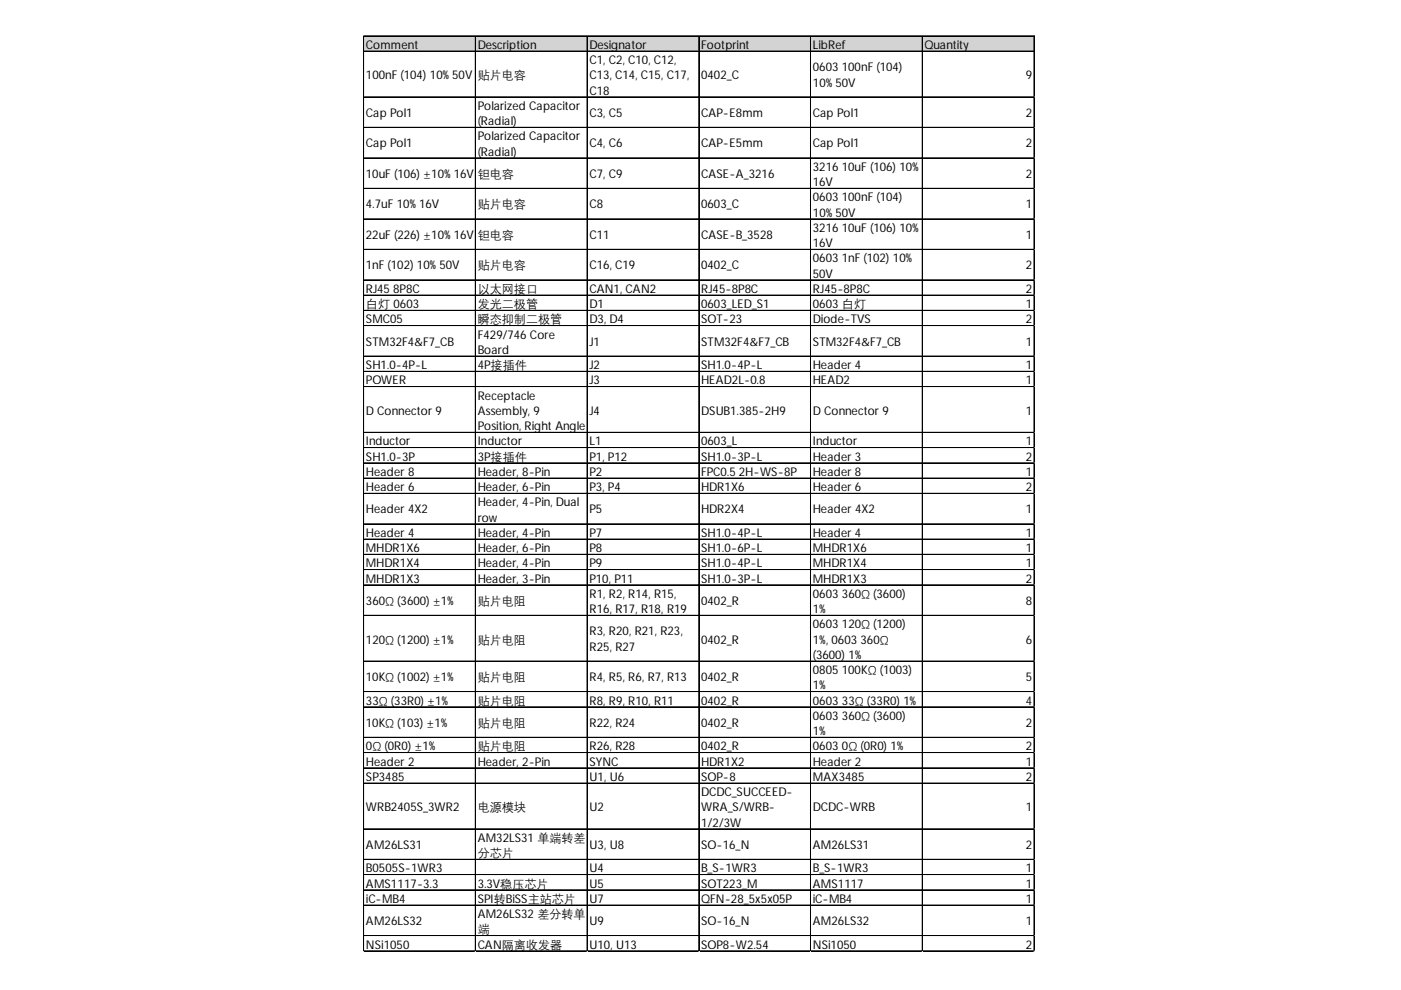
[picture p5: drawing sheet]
<svg xmlns="http://www.w3.org/2000/svg" width="297mm" height="210mm" viewBox="0 0 297 210" stroke-linecap="round" stroke-linejoin="round" font-family="sans-serif">
<defs><g id="words">
<g font-size="2.6">
<text x="77.6" y="10.3">Comment</text>
<text x="101.3" y="10.3">Description</text>
<text x="125" y="10.3">Designator</text>
<text x="148.7" y="10.3">Footprint</text>
<text x="172.4" y="10.3">LibRef</text>
<text x="196" y="10.3">Quantity</text>
<text x="77.6" y="16.8">100nF (104) 10%50V</text>
<text x="101.3" y="16.8">贴片电容</text>
<text x="125" y="13.6">C1, C2, C10, C12,</text>
<text x="125" y="16.8">C13, C14, C15, C17,</text>
<text x="148.7" y="16.8">0402_C</text>
<text x="172.4" y="15.1">0603 100nF (104)</text>
<text x="217.5" y="16.8">9</text>
<text x="101.3" y="23.3">Polarized Capacitor</text>
<text x="125" y="20">C18</text>
<text x="172.4" y="18.3">10%50V</text>
<text x="77.6" y="24.8">Cap Pol1</text>
<text x="101.3" y="26.5">(Radial)</text>
<text x="101.3" y="29.7">Polarized Capacitor</text>
<text x="125" y="24.8">C3, C5</text>
<text x="148.7" y="24.8">CAP-E8mm</text>
<text x="172.4" y="24.8">Cap Pol1</text>
<text x="217.5" y="24.8">2</text>
<text x="77.6" y="31.3">Cap Pol1</text>
<text x="101.3" y="33">(Radial)</text>
<text x="125" y="31.3">C4, C6</text>
<text x="148.7" y="31.3">CAP-E5mm</text>
<text x="172.4" y="31.3">Cap Pol1</text>
<text x="217.5" y="31.3">2</text>
<text x="77.6" y="37.7">10uF (106) ±10%16V</text>
<text x="101.3" y="37.7">钽电容</text>
<text x="125" y="37.7">C7, C9</text>
<text x="148.7" y="37.7">CASE-A_3216</text>
<text x="172.4" y="36.2">3216 10uF (106) 10%</text>
<text x="172.4" y="39.4">16V</text>
<text x="217.5" y="37.7">2</text>
<text x="77.6" y="44.2">4.7uF 10%16V</text>
<text x="101.3" y="44.2">贴片电容</text>
<text x="125" y="44.2">C8</text>
<text x="148.7" y="44.2">0603_C</text>
<text x="172.4" y="42.7">0603 100nF (104)</text>
<text x="172.4" y="45.9">10%50V</text>
<text x="217.5" y="44.2">1</text>
<text x="77.6" y="50.7">22uF (226) ±10%16V</text>
<text x="101.3" y="50.7">钽电容</text>
<text x="125" y="50.7">C11</text>
<text x="148.7" y="50.7">CASE-B_3528</text>
<text x="172.4" y="49.1">3216 10uF (106) 10%</text>
<text x="172.4" y="52.4">16V</text>
<text x="217.5" y="50.7">1</text>
<text x="77.6" y="57.1">1nF (102) 10%50V</text>
<text x="101.3" y="57.1">贴片电容</text>
<text x="125" y="57.1">C16, C19</text>
<text x="148.7" y="57.1">0402_C</text>
<text x="172.4" y="55.6">0603 1nF (102) 10%</text>
<text x="172.4" y="58.8">50V</text>
<text x="217.5" y="57.1">2</text>
<text x="77.6" y="62.1">RJ45 8P8C</text>
<text x="77.6" y="65.3">白灯 0603</text>
<text x="101.3" y="62.1">以太网接口</text>
<text x="101.3" y="65.3">发光二极管</text>
<text x="125" y="62.1">CAN1, CAN2</text>
<text x="125" y="65.3">D1</text>
<text x="148.7" y="62.1">RJ45-8P8C</text>
<text x="148.7" y="65.3">0603_LED_S1</text>
<text x="172.4" y="62.1">RJ45-8P8C</text>
<text x="172.4" y="65.3">0603 白灯</text>
<text x="217.5" y="62.1">2</text>
<text x="217.5" y="65.3">1</text>
<text x="77.6" y="68.5">SMC05</text>
<text x="101.3" y="68.5">瞬态抑制二极管</text>
<text x="101.3" y="71.8">F429/746 Core</text>
<text x="125" y="68.5">D3, D4</text>
<text x="148.7" y="68.5">SOT-23</text>
<text x="172.4" y="68.5">Diode-TVS</text>
<text x="217.5" y="68.5">2</text>
<text x="77.6" y="73.3">STM32F4&amp;F7_CB</text>
<text x="101.3" y="75">Board</text>
<text x="125" y="73.3">J1</text>
<text x="148.7" y="73.3">STM32F4&amp;F7_CB</text>
<text x="172.4" y="73.3">STM32F4&amp;F7_CB</text>
<text x="217.5" y="73.3">1</text>
<text x="77.6" y="78.2">SH1.0-4P-L</text>
<text x="77.6" y="81.5">POWER</text>
<text x="101.3" y="78.2">4P接插件</text>
<text x="125" y="78.2">J2</text>
<text x="125" y="81.5">J3</text>
<text x="148.7" y="78.2">SH1.0-4P-L</text>
<text x="148.7" y="81.5">HEAD2L-0.8</text>
<text x="172.4" y="78.2">Header 4</text>
<text x="172.4" y="81.5">HEAD2</text>
<text x="217.5" y="78.2">1</text>
<text x="217.5" y="81.5">1</text>
<text x="77.6" y="87.9">D Connector 9</text>
<text x="101.3" y="84.7">Receptacle</text>
<text x="101.3" y="87.9">Assembly, 9</text>
<text x="125" y="87.9">J4</text>
<text x="148.7" y="87.9">DSUB1.385-2H9</text>
<text x="172.4" y="87.9">D Connector 9</text>
<text x="217.5" y="87.9">1</text>
<text x="77.6" y="94.4">Inductor</text>
<text x="101.3" y="91.2">Position, Right Angle</text>
<text x="101.3" y="94.4">Inductor</text>
<text x="125" y="94.4">L1</text>
<text x="148.7" y="94.4">0603_L</text>
<text x="172.4" y="94.4">Inductor</text>
<text x="217.5" y="94.4">1</text>
<text x="77.6" y="97.6">SH1.0-3P</text>
<text x="77.6" y="100.9">Header 8</text>
<text x="101.3" y="97.6">3P接插件</text>
<text x="101.3" y="100.9">Header, 8-Pin</text>
<text x="125" y="97.6">P1, P12</text>
<text x="125" y="100.9">P2</text>
<text x="148.7" y="97.6">SH1.0-3P-L</text>
<text x="148.7" y="100.9">FPC0.5 2H-WS-8P</text>
<text x="172.4" y="97.6">Header 3</text>
<text x="172.4" y="100.9">Header 8</text>
<text x="217.5" y="97.6">2</text>
<text x="217.5" y="100.9">1</text>
<text x="77.6" y="104.1">Header 6</text>
<text x="101.3" y="104.1">Header, 6-Pin</text>
<text x="101.3" y="107.3">Header, 4-Pin, Dual</text>
<text x="125" y="104.1">P3, P4</text>
<text x="148.7" y="104.1">HDR1X6</text>
<text x="172.4" y="104.1">Header 6</text>
<text x="217.5" y="104.1">2</text>
<text x="77.6" y="108.9">Header 4X2</text>
<text x="77.6" y="113.8">Header 4</text>
<text x="101.3" y="110.6">row</text>
<text x="101.3" y="113.8">Header, 4-Pin</text>
<text x="125" y="108.9">P5</text>
<text x="125" y="113.8">P7</text>
<text x="148.7" y="108.9">HDR2X4</text>
<text x="148.7" y="113.8">SH1.0-4P-L</text>
<text x="172.4" y="108.9">Header 4X2</text>
<text x="172.4" y="113.8">Header 4</text>
<text x="217.5" y="108.9">1</text>
<text x="217.5" y="113.8">1</text>
<text x="77.6" y="117">MHDR1X6</text>
<text x="101.3" y="117">Header, 6-Pin</text>
<text x="125" y="117">P8</text>
<text x="148.7" y="117">SH1.0-6P-L</text>
<text x="172.4" y="117">MHDR1X6</text>
<text x="217.5" y="117">1</text>
<text x="77.6" y="120.3">MHDR1X4</text>
<text x="77.6" y="123.5">MHDR1X3</text>
<text x="101.3" y="120.3">Header, 4-Pin</text>
<text x="101.3" y="123.5">Header, 3-Pin</text>
<text x="125" y="120.3">P9</text>
<text x="125" y="123.5">P10, P11</text>
<text x="148.7" y="120.3">SH1.0-4P-L</text>
<text x="148.7" y="123.5">SH1.0-3P-L</text>
<text x="172.4" y="120.3">MHDR1X4</text>
<text x="172.4" y="123.5">MHDR1X3</text>
<text x="217.5" y="120.3">1</text>
<text x="217.5" y="123.5">2</text>
<text x="77.6" y="128.3">360Ω (3600) ±1%</text>
<text x="101.3" y="128.3">贴片电阻</text>
<text x="125" y="126.7">R1, R2, R14, R15,</text>
<text x="125" y="130">R16, R17, R18, R19</text>
<text x="148.7" y="128.3">0402_R</text>
<text x="172.4" y="126.7">0603 360Ω (3600)</text>
<text x="172.4" y="130">1%</text>
<text x="217.5" y="128.3">8</text>
<text x="77.6" y="136.4">120Ω (1200) ±1%</text>
<text x="101.3" y="136.4">贴片电阻</text>
<text x="125" y="134.7">R3, R20, R21, R23,</text>
<text x="125" y="138">R25, R27</text>
<text x="148.7" y="136.4">0402_R</text>
<text x="172.4" y="133.2">0603 120Ω (1200)</text>
<text x="172.4" y="136.4">1%, 0603 360Ω</text>
<text x="217.5" y="136.4">6</text>
<text x="172.4" y="139.7">(3600) 1%</text>
<text x="172.4" y="142.9">0805 100KΩ (1003)</text>
<text x="77.6" y="144.4">10KΩ (1002) ±1%</text>
<text x="77.6" y="149.4">33Ω (33R0) ±1%</text>
<text x="101.3" y="144.4">贴片电阻</text>
<text x="101.3" y="149.4">贴片电阻</text>
<text x="125" y="144.4">R4, R5, R6, R7, R13</text>
<text x="125" y="149.4">R8, R9, R10, R11</text>
<text x="148.7" y="144.4">0402_R</text>
<text x="148.7" y="149.4">0402_R</text>
<text x="172.4" y="146.1">1%</text>
<text x="172.4" y="149.4">0603 33Ω (33R0) 1%</text>
<text x="217.5" y="144.4">5</text>
<text x="217.5" y="149.4">4</text>
<text x="77.6" y="154.1">10KΩ (103) ±1%</text>
<text x="101.3" y="154.1">贴片电阻</text>
<text x="125" y="154.1">R22, R24</text>
<text x="148.7" y="154.1">0402_R</text>
<text x="172.4" y="152.6">0603 360Ω (3600)</text>
<text x="172.4" y="155.8">1%</text>
<text x="217.5" y="154.1">2</text>
<text x="77.6" y="159.1">0Ω (0R0) ±1%</text>
<text x="101.3" y="159.1">贴片电阻</text>
<text x="125" y="159.1">R26, R28</text>
<text x="148.7" y="159.1">0402_R</text>
<text x="172.4" y="159.1">0603 0Ω (0R0) 1%</text>
<text x="217.5" y="159.1">2</text>
<text x="77.6" y="162.3">Header 2</text>
<text x="77.6" y="165.5">SP3485</text>
<text x="101.3" y="162.3">Header, 2-Pin</text>
<text x="125" y="162.3">SYNC</text>
<text x="125" y="165.5">U1, U6</text>
<text x="148.7" y="162.3">HDR1X2</text>
<text x="148.7" y="165.5">SOP-8</text>
<text x="172.4" y="162.3">Header 2</text>
<text x="172.4" y="165.5">MAX3485</text>
<text x="217.5" y="162.3">1</text>
<text x="217.5" y="165.5">2</text>
<text x="77.6" y="172">WRB2405S_3WR2</text>
<text x="101.3" y="172">电源模块</text>
<text x="125" y="172">U2</text>
<text x="148.7" y="168.8">DCDC_SUCCEED-</text>
<text x="148.7" y="172">WRA_S/WRB-</text>
<text x="172.4" y="172">DCDC-WRB</text>
<text x="217.5" y="172">1</text>
<text x="101.3" y="178.5">AM32LS31 单端转差</text>
<text x="148.7" y="175.2">1/2/3W</text>
<text x="77.6" y="180">AM26LS31</text>
<text x="77.6" y="184.9">B0505S-1WR3</text>
<text x="101.3" y="181.7">分芯片</text>
<text x="125" y="180">U3, U8</text>
<text x="125" y="184.9">U4</text>
<text x="148.7" y="180">SO-16_N</text>
<text x="148.7" y="184.9">B_S-1WR3</text>
<text x="172.4" y="180">AM26LS31</text>
<text x="172.4" y="184.9">B_S-1WR3</text>
<text x="217.5" y="180">2</text>
<text x="217.5" y="184.9">1</text>
<text x="77.6" y="188.2">AMS1117-3.3</text>
<text x="77.6" y="191.4">iC-MB4</text>
<text x="101.3" y="188.2">3.3V稳压芯片</text>
<text x="101.3" y="191.4">SPI转BiSS主站芯片</text>
<text x="125" y="188.2">U5</text>
<text x="125" y="191.4">U7</text>
<text x="148.7" y="188.2">SOT223_M</text>
<text x="148.7" y="191.4">QFN-28_5x5x05P</text>
<text x="172.4" y="188.2">AMS1117</text>
<text x="172.4" y="191.4">iC-MB4</text>
<text x="217.5" y="188.2">1</text>
<text x="217.5" y="191.4">1</text>
<text x="77.6" y="196.2">AM26LS32</text>
<text x="101.3" y="194.6">AM26LS32 差分转单</text>
<text x="101.3" y="197.9">端</text>
<text x="125" y="196.2">U9</text>
<text x="148.7" y="196.2">SO-16_N</text>
<text x="172.4" y="196.2">AM26LS32</text>
<text x="217.5" y="196.2">1</text>
<text x="77.6" y="201.1">NSi1050</text>
<text x="101.3" y="201.1">CAN隔离收发器</text>
<text x="125" y="201.1">U10, U13</text>
<text x="148.7" y="201.1">SOP8-W2.54</text>
<text x="172.4" y="201.1">NSi1050</text>
<text x="217.5" y="201.1">2</text>
</g>
</g></defs>
<path d="M77.2 7.7h142.1v3.3h-142.1z" fill="#d3d3d3"/>
<g fill="none" stroke="#000" stroke-width=".21">
<path d="M77.1 7.6v194.2M77.2 7.6v194.2M77.3 7.6h142M77.3 7.7h142M77.3 10.8h142M77.3 10.9h142M100.8 7.8v194M100.9 7.8v194M124.5 7.8v194M148.2 7.8v194M171.8 7.8v194M171.9 7.8v194"/>
<path d="M195.5 7.8v194M195.6 7.8v194M219.2 7.8v194M219.3 7.8v194M77.3 20.5h142M77.3 20.6h142M77.3 27h142M77.3 27.1h142M77.3 33.5h142M77.3 39.9h142M77.3 40h142M77.3 46.4h142"/>
<path d="M77.3 46.5h142M77.3 52.9h142M77.3 59.3h142M77.3 59.4h142M77.3 62.6h142M77.3 65.8h142M77.3 65.9h142M77.3 69h142M77.3 69.1h142M77.3 75.5h142M77.3 75.6h142M77.3 78.7h142"/>
<path d="M77.3 78.8h142M77.3 82h142M77.3 91.7h142M77.3 94.9h142M77.3 95h142M77.3 98.1h142M77.3 98.2h142M77.3 101.4h142M77.3 104.6h142M77.3 104.7h142M77.3 111.1h142M77.3 114.3h142"/>
<path d="M77.3 114.4h142M77.3 117.5h142M77.3 117.6h142M77.3 120.8h142M77.3 124h142M77.3 124.1h142M77.3 130.5h142M77.3 140.2h142M77.3 146.6h142M77.3 146.7h142M77.3 149.9h142M77.3 156.3h142"/>
<path d="M77.3 156.4h142M77.3 159.6h142M77.3 162.8h142M77.3 162.9h142M77.3 166h142M77.3 166.1h142M77.3 175.7h142M77.3 175.8h142M77.3 182.2h142M77.3 182.3h142M77.3 185.4h142M77.3 185.5h142"/>
<path d="M77.3 188.7h142M77.3 191.9h142M77.3 192h142M77.3 198.4h142M77.3 201.6h142M77.3 201.7h142"/>
</g>
<path d="M77.1 201.8h.1" fill="none" stroke="#d4d4d4" stroke-width=".21"/>
<path d="M77.1 201.8h.2z" fill="#d4d4d4"/>
<path d="M100.8 201.8h.1" fill="none" stroke="#d4d4d4" stroke-width=".21"/>
<path d="M100.8 201.8h.1z" fill="#d4d4d4"/>
<path d="M124.5 201.8h.1" fill="none" stroke="#d4d4d4" stroke-width=".21"/>
<path d="M124.5 201.8h.1z" fill="#d4d4d4"/>
<path d="M148.2 201.8h.1" fill="none" stroke="#d4d4d4" stroke-width=".21"/>
<path d="M148.2 201.8h.1z" fill="#d4d4d4"/>
<path d="M171.8 201.8h.1" fill="none" stroke="#d4d4d4" stroke-width=".21"/>
<path d="M171.8 201.8h.2z" fill="#d4d4d4"/>
<path d="M195.5 201.8h.1" fill="none" stroke="#d4d4d4" stroke-width=".21"/>
<path d="M195.5 201.8h.2z" fill="#d4d4d4"/>
<path d="M219.2 201.8h.1" fill="none" stroke="#d4d4d4" stroke-width=".21"/>
<use href="#words"/>
</svg>
